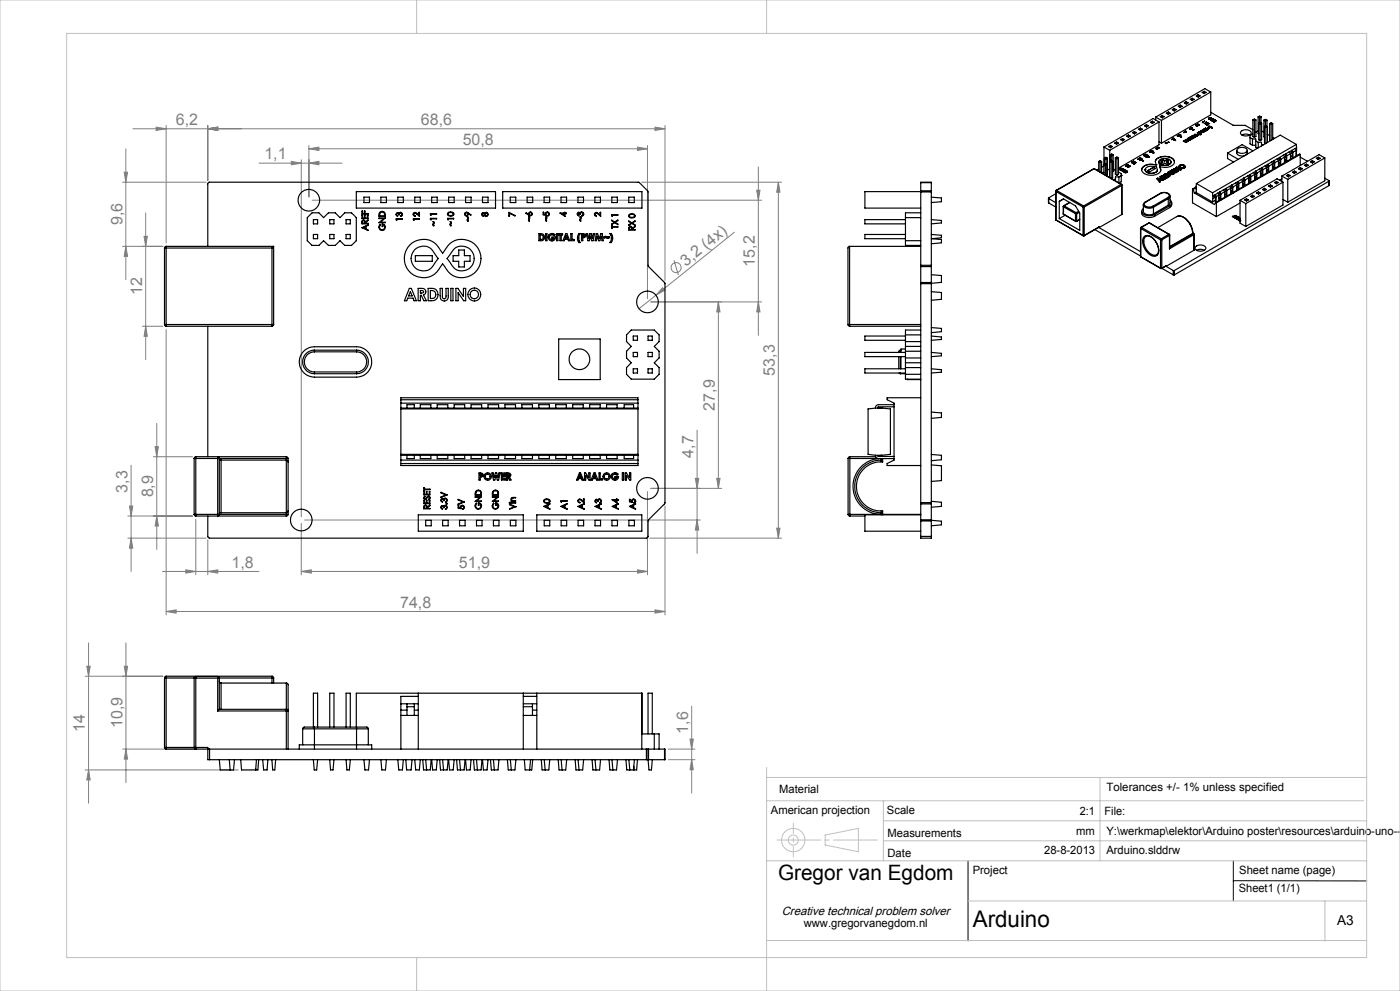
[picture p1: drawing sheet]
<svg xmlns="http://www.w3.org/2000/svg" width="420mm" height="297mm" viewBox="0 0 420 297" stroke-linecap="round" stroke-linejoin="round" font-family="sans-serif">
<defs><g id="words">
<text font-size="6.9" x="291.8" y="277.7">Arduino</text>
<text font-size="6.3" x="233.4" y="263.7">Gregor van Egdom</text>
<g font-size="4.8" fill="#808080">
<text x="52.8" y="37.5">6,2</text>
<text x="126.3" y="37.5">68,6</text>
<text x="79.3" y="47.8">1,1</text>
<text x="138.8" y="43.5">50,8</text>
<text x="36.7" y="67.5" transform="rotate(-90 36.7 67.5)">9,6</text>
<text x="205.7" y="79.9" transform="rotate(-39 205.7 79.9)">3,2 (4x)</text>
<text x="226.4" y="79.9" transform="rotate(-90 226.4 79.9)">15,2</text>
<text x="42.6" y="88.4" transform="rotate(-90 42.6 88.4)">12</text>
<text x="232.4" y="112.6" transform="rotate(-90 232.4 112.6)">53,3</text>
<text x="214.4" y="123.1" transform="rotate(-90 214.4 123.1)">27,9</text>
<text x="208" y="137.2" transform="rotate(-90 208 137.2)">4,7</text>
<text x="38.3" y="147.6" transform="rotate(-90 38.3 147.6)">3,3</text>
<text x="46" y="149.1" transform="rotate(-90 46 149.1)">8,9</text>
<text x="69.5" y="170.2">1,8</text>
<text x="137.7" y="170.2">51,9</text>
<text x="120" y="182.2">74,8</text>
<text x="25.5" y="219.3" transform="rotate(-90 25.5 219.3)">14</text>
<text x="36.7" y="218.2" transform="rotate(-90 36.7 218.2)">10,9</text>
<text x="206.4" y="219.9" transform="rotate(-90 206.4 219.9)">1,6</text>
</g>
<text font-size="4.1" x="401.1" y="277.2">A3</text>
<text font-size="3.6" x="234.5" y="274.3">Creative technical problem solver</text>
<g font-size="3.4">
<text x="233.8" y="237.7">Material</text>
<text x="331.9" y="237">Tolerances +/- 1% unless specified</text>
<text x="231.3" y="244">American projection</text>
<text x="266.1" y="244">Scale</text>
<text x="324" y="244.4">2:1</text>
<text x="331.4" y="244.4">File:</text>
<text x="266.3" y="251">Measurements</text>
<text x="322.8" y="250.2">mm</text>
<text x="331.9" y="250.2">Y:\werkmap\elektor\Arduino poster\resources\arduino-uno--2</text>
<text x="266.3" y="257">Date</text>
<text x="313.3" y="255.9">28-8-2013</text>
<text x="331.9" y="255.9">Arduino.slddrw</text>
<text x="291.8" y="261.9">Project</text>
<text x="371.8" y="261.9">Sheet name (page)</text>
<text x="371.6" y="267.3">Sheet1 (1/1)</text>
<text x="241.1" y="277.8">www.gregorvanegdom.nl</text>
</g>
</g></defs>
<g fill="none" stroke="#808080" stroke-width=".3">
<path d="M39.9 38.6h159.6M46.8 38.1l3 .5-3 .5zM49.8 37.6v35.2M62.3 38.6l3-.5v1zM62.3 37.6v16.5M196.5 38.1l3 .5-3 .5zM199.5 37.6v46.4M36.8 54.6h25M37.3 51.6h1l-.6 3zM37.7 44.6v39.2M77.7 48.9h25M87.4 48.4l3 .5-3 .5z"/>
<path d="M90.4 47.9v107M92.7 44.6l3-.5v1zM92.7 48.9l3-.5v1zM92.7 43.6v15.4M92.7 44.6h101.5M191.2 44.1l3 .5-3 .5zM192.5 54.6h42M194.2 43.6v45.9M227 57h1l-.5 3zM227.5 50v50.5M233.5 54.6l.5 3h-1zM233.5 54.6v106.7"/>
<path d="M36.8 73.8h12.1M37.7 73.8l.6 3h-1zM43.2 70.8h1l-.5 3zM43.7 63.8v44M93.7 60h134.8M202.2 78l1.3 4.4M220.3 69.6l-23.5 18.9M42.7 97.8h6.2M43.7 97.8l.5 3h-1zM49.8 98.8v85.5M195.2 90.5h33.3M196.8 88.5l-5.1 4"/>
<path d="M198.8 86.2l.6 .8-2.6 1.5zM215.5 90.5l.5 3h-1zM215.5 90.5v55.9M227.5 90.5l.5 3h-1zM39.3 139.4v31.9M46 136.9h11.7M46.5 133.9h1l-.5 3zM47 126.9v37.8M209.1 128.9v36.9M38.3 154.7h19.4M38.8 151.7h1l-.5 3zM47 154.7l.5 3h-1z"/>
<path d="M58.7 155.7v16.6M90.4 156.8v15.5M91.4 155.9h118.7M194.2 147.4v24.9M195.2 146.4h21.3M199.5 151.7v32.6M208.6 143.4h1l-.5 3zM209.1 155.9l.5 3h-1zM215 143.4h1l-.5 3zM233 158.3h1l-.5 3zM38.3 161.3h23.5M39.3 161.3l.5 3h-1z"/>
<path d="M48.8 171.3h28.9M55.7 170.8l3 .5-3 .5zM62.3 171.3l3-.5v1zM62.3 161.8v10.5M90.4 171.3l3-.5v1zM90.4 171.3h103.8M191.2 170.8l3 .5-3 .5zM194.9 161.3h39.6M26 199.7h1.1l-.5 3zM26.6 192.7v48M37.3 199.7h1l-.5 3zM37.8 192.7v41.8"/>
<path d="M49.8 183.3l3-.5v1zM49.8 183.3h149.7M196.5 182.8l3 .5-3 .5zM25.5 202.7h23.4M207.5 211.6v26.1M25.5 230.7h46M26.6 230.7l.5 3h-1.1zM36.8 224.5h20.9M37.8 224.5l.5 3h-1zM200.5 227.7h8M200.5 224.5h8M207 221.5h1l-.5 3z"/>
<path d="M207.5 227.7l.5 3h-1z"/>
<circle cx="202.8" cy="80.2" r="1.5"/>
</g>
<g fill="none" stroke="#c0c0c0" stroke-width=".3">
<path d="M0 0h420v297h-420zM125 0v10M230 0v10M20 10h390v277h-390zM230 240h179.1M230 233h180M230 230v67M265 240v18M330 233v25M230 258h180M247.5 250.3l10-2v7l-10-2zM265 252h145"/>
<path d="M265 246h145M290.4 270h119.6M397.5 270v12.1M125 287v10M230 281.9h180"/>
<circle cx="238" cy="251.8" r="1.49"/>
<circle cx="238" cy="251.8" r="3.5"/>
</g>
<path d="M290.4 258v24M370 258v12M370 263.9l40 .1" fill="none" stroke="#000" stroke-width=".3"/>
<path d="M233.1 251.8h30.1" fill="none" stroke="#c0c0c0" stroke-width=".3" stroke-dasharray="15.2 1.3 1.3 1.3" stroke-dashoffset="2.1"/>
<path d="M238 246.7v10.1" fill="none" stroke="#c0c0c0" stroke-width=".3" stroke-dasharray="15.2 1.3 1.3 1.3" stroke-dashoffset="12.1"/>
<g fill="#808080">
<path d="M198.8 86.2l.6 .8-2.6 1.5z"/>
<path d="M191.2 170.8l3 .5-3 .5zM90.4 171.3l3-.5v1z"/>
<path d="M92.7 44.6l3-.5v1zM191.2 44.1l3 .5-3 .5zM87.4 48.4l3 .5-3 .5zM92.7 48.9l3-.5v1z"/>
<path d="M62.3 38.6l3-.5v1zM196.5 38.1l3 .5-3 .5zM49.8 183.3l3-.5v1zM196.5 182.8l3 .5-3 .5zM46.8 38.1l3 .5-3 .5zM62.3 38.6l3-.5v1z"/>
<path d="M55.7 170.8l3 .5-3 .5zM62.3 171.3l3-.5v1z"/>
<path d="M209.1 155.9l.5 3h-1zM208.6 143.4h1l-.5 3zM227.5 90.5l.5 3h-1zM227 57h1l-.5 3zM207.5 227.7l.5 3h-1zM207 221.5h1l-.5 3z"/>
<path d="M26 199.7h1.1l-.5 3zM26.6 230.7l.5 3h-1.1zM37.3 199.7h1l-.5 3zM37.8 224.5l.5 3h-1z"/>
<path d="M39.3 161.3l.5 3h-1zM38.8 151.7h1l-.5 3zM47 154.7l.5 3h-1zM46.5 133.9h1l-.5 3z"/>
<path d="M215.5 90.5l.5 3h-1zM215 143.4h1l-.5 3z"/>
<path d="M233.5 54.6l.5 3h-1zM233 158.3h1l-.5 3zM37.3 51.6h1l-.6 3zM37.7 73.8l.6 3h-1zM43.2 70.8h1l-.5 3zM43.7 97.8l.5 3h-1z"/>
</g>
<g fill="none" stroke="#000" stroke-width=".35">
<path d="M340.3 39.4l-.5 .4 .5 .3M340.3 39.4l.6 .4-.6 .3M340.3 39.4v.7M342.1 38.4v.7M342.1 38.4l-.5 .3 .5 .4M342.1 38.4l.6 .3-.6 .4M343.9 37.4l-.5 .3 .5 .3M343.9 37.4l.6 .3-.6 .3M343.9 37.4v.6M345.7 36.3l-.5 .4 .5 .3M345.7 36.3l.6 .4-.6 .3M345.7 36.3v.7"/>
<path d="M346.7 35.1v.9M346.7 35.1l1.7 1M347.7 36.5v6.9l-12.2 7M347.7 36.5l-14.8 8.5M347.7 36.5l-1.8-1-14.7 8.6M348.4 36.1v6.8M348.7 34.6l.5 .4-.5 .3M348.7 34.6l-.6 .4 .6 .3M348.7 34.6v.7M350.5 33.6v.7M350.5 33.6l.5 .3-.5 .4M350.5 33.6l-.6 .3 .6 .4"/>
<path d="M352.2 32.6l.6 .3-.6 .3M352.2 32.6l-.5 .3 .5 .3M352.2 32.6v.6M354 31.5v.7M354 31.5l.6 .4-.6 .3M354 31.5l-.5 .4 .5 .3M355.1 39.7h.1M355.3 39.6v.1M355.5 39.4h.1M355.5 39.5h.1M355.5 39.5l-.4 .2M355.6 39.4h.1"/>
<path d="M355.6 39.4h.2zM355.6 39.5h.1M355.6 39.5l.4 .1-.9 .1M355.8 39.6h.1M355.8 39.6l-.5 .1M355.8 39.6h-.5M355.8 30.5l.6 .3-.6 .3M355.8 30.5l-.5 .3 .5 .3M355.8 30.5v.6M357 38.6h.1M357 38.5l-.1 .2h.4M357 38.6l-.1 .1"/>
<path d="M357 38.6v.1M357 38.5v.1M357 38.6h.4M357 38.7h.3M357 38.7h.1M357.2 38.4v.1M357.2 38.4h.1M357.2 38.5h-.2M357.2 38.5l-.2 .1M357.2 38.3h.5M357.2 38.3v.1M357.2 38.3l.5 .1"/>
<path d="M357.2 38.3h.1M357.3 38.4h.1M357.3 38.4l.1 .2M357.3 38.7h.1M357.3 38.7v.1M357.6 38.7l.4 .2M357.6 38.7h.2M357.6 38.7l.2 .1M357.6 29.5v.6M357.6 38.7h.1M357.6 29.5l.6 .3-.6 .3M357.6 29.5l-.5 .3 .5 .3"/>
<path d="M357.7 38.4h-.4l.1 .2M357.7 38.4l-.1 .2M357.7 38.3l-.1 .3M357.7 38.4l.1 .1M357.7 38.5l-.1 .1M357.7 38.3v.1M357.7 38.5h.1M357.8 38.7l.1 .1M357.8 38.8h.1M357.8 38.7v.1M357.9 38.8l.1 .1M357.9 38.8h.1"/>
<path d="M358 38.9h.1M358.8 37.5v.2h.4M358.8 37.5l-.1 .1M358.8 37.5h.1M358.8 37.6l.1 .1M358.8 37.6h.1M358.9 37.7h.3M358.9 37.7h.1M359.2 37.4l-.4 .1M359.2 37.5h-.3v.2M359.2 37.7h.1M359.2 37.4h.1"/>
<path d="M359.3 37.2h.1M359.3 37.2l.4 .3-.5-.1M359.3 37.2l.2 .2M359.4 39.7l.3 .4M359.4 39.7l-.2 .1 .3 .4 .9 .1-.4-.1M359.4 39.7v.1M359.4 28.4l.6 .3-.6 .4M359.4 28.4l-.5 .3 .5 .4M359.4 28.4v.7M359.5 37.4h.1M359.7 39.6l-.2 .1 .9 .3-.3-.2M359.7 39.6h.1"/>
<path d="M359.8 39.7h.2M359.8 39.7h.1M359.8 39.7l.1 .1M359.9 39.8h.1M360 39.8h-.1M360 39.7v.1M360 39.7l-.1 .1M360.1 39.7l-.1 .1M360.1 39.6v.1M360.1 39.8v.1M360.2 39.3l.6 .2M360.2 39.3l.9 .3-.3-.3"/>
<path d="M360.2 39.3h.1M360.2 39.5l-.1 .3M360.2 39.5l-.5 .1M360.2 39.6l.1 .1M360.2 39.6h-.5M360.2 39.5v.1M360.5 39.1l.6 .2M360.5 39.1l-.1 .1 .4 .3M360.5 39.1l-.1 .1M360.5 39.1h.1M360.8 39.3h.1M360.8 39.3l.3 .3"/>
<path d="M360.8 39.5h.1M360.8 36.7h.1M360.9 38.9l.6 .5-.7-.1M360.9 38.9h-.1l.3 .4M360.9 38.9l-.1 .1M360.9 38.9l.6 .5M360.9 38.9h.1M361.1 39.3h.1M361.2 38.7h.1M361.2 38.7l-.1 .1 .7 .4M361.2 38.7l.7 .2M361.2 27.4l.6 .3-.6 .3"/>
<path d="M361.2 27.4l-.6 .3 .6 .3M361.2 27.4v.6M361.4 36.3l-.6 .4M361.4 36.3h.1M361.5 38.9l.3 .3M361.7 38.4l.9 .4M361.7 38.4l-.1 .1 .3 .4M361.7 38.4l-.1 .1M361.7 38.4l.8 .4M361.7 38.4h.1M361.8 37v.3l.1-.3M361.8 37h-.5"/>
<path d="M361.8 36.9v.1M361.9 37.3h.1M361.9 36.9h.1M361.9 36.9v-.3l-.1 .4M361.9 37.3l.1 .1M361.9 37.3l.3 .2-.1-.1M361.9 38.6l.3 .4-.7-.1M361.9 38.6l.7 .2M361.9 38.6v.1M361.9 38.9h.1M362 37.4h.1M362.1 37.4l.1 .1"/>
<path d="M362.1 37.4h.1M362.3 38.4l-.1 .1M362.3 38.4v.1M362.3 36.9h.1M362.3 36.9h-.4M362.3 38.4h.1M362.4 36.9l-1.1 .1h.5M362.5 38.3l-.2 .1M362.5 38.3h.1M362.6 38.3h.1M362.6 38.3h-.1M362.6 37h.1"/>
<path d="M362.6 37l-.5 .4M362.6 37l-.6 .4M362.7 35.6h.1M362.7 37.8l-.2 .1 1.1 .5-.3-.3M362.7 37.8l.6 .3M362.7 37.8h.1M362.7 35.6v.1M362.7 38.3h-.1M362.7 38.3h.1M362.7 35.7h.1M362.8 38.2l-.1 .1M362.8 38.2v.2l-.6 .1"/>
<path d="M362.8 35.4l-.2 .3 .6-.1M362.8 35.4l-.3 .2M362.8 35.4h.1M362.8 38.2h.1M362.8 35.4l.5-.1-.2 .3M362.8 35.4l-.1 .3M363.1 35.6l-.4 .1M363.1 35.6h.1M363.2 33.7l6.8 3.9h3.5l2.3 1.3M363.2 27.6v6.8l-14.8 8.5M363.2 27.6l-14.8 8.5M363.2 27.6l-1.7-1-14.8 8.5"/>
<path d="M363.3 35.4l-.2 .2M363.3 38.1h.1M363.3 35.3l-.1 .3M363.3 35.3l-.5 .1M363.3 35.3l.1 .2M363.3 35.3h.1M363.7 36h.1M363.7 35.9h.1M363.7 35.9l-.5 .1h.5M363.7 35.9l-.5 .1M363.8 35.6h.1M363.8 35.6v.3"/>
<path d="M363.8 35.6l-.1 .3M363.9 36.2l.5 .2M363.9 36.2l.1 .3M363.9 36.3h.1M363.9 36.2v.1M364 36.3h.1M364 36.3v.1M364 36.4h.1M364 36.4l.2 .1M364.2 36.5h.1M364.2 35.9h.1M364.2 35.9h-.4"/>
<path d="M364.3 35.9l-.5 .1-.2 .3 .1-.3M364.4 35.9l-.1 .4h-.4M364.4 36.4l-.3-.2-.1 .2M364.4 35.9l.1 .1M364.4 36.4l-.2 .1M364.5 36l-.1 .3M364.8 36.2l-.4 .1M364.8 36.2h.1M364.8 36.2l-.8 .3M364.8 36.2l-.3 .1M372.3 39.5a1.87 1.87 0 0 1 3.1 .4 1.92 1.92 0 0 1-3.3-.1zM375.8 35.9v5l.5 .3"/>
<path d="M375.8 35.9l.5 .3M375.8 35.9l.5-.2 .5 .2M376.3 36.2v5M376.8 39.4l.2 .1M376.8 35.9v5l-.5 .3M376.8 35.9l-.5 .3M377.4 35v5l.2 .1M377.4 39.3l-.6 .3M377.4 35l.5-.2 .4 .2M377.4 35l.5 .3M377.6 36.9l.4 .3M377.6 36.9l.4-.2 .5 .2"/>
<path d="M377.6 36.9v5l.4 .3M377.9 35.3v1.5M378 37.2v5M378.3 35l-.4 .3M378.3 35v1.8M378.5 36.9v5l-.5 .3M378.5 36.9l-.5 .3M378.5 39.3l.7 .3M379.2 36v5l.1 .1M379.2 36l.4-.2 .5 .2M379.2 36l.4 .3M379.3 37.9v5l.3 .2"/>
<path d="M379.3 37.9l.5 .3M379.3 37.9l.5-.2 .4 .2M379.6 36.3v1.5M379.8 38.2v4.8M380.1 36l-.5 .3M380.1 36v1.8M380.2 37.9v4.8M380.2 37.9l-.4 .3M380.9 37v5l.3 .2M380.9 37l.5 .3M380.9 37l.5-.2 .4 .2M381.4 37.3v4.8"/>
<path d="M381.8 37l-.4 .3M381.8 37v4.8M106.9 57.4h41.8v5h-41.8zM109.2 59.1h1.6v1.6h-1.6zM114.3 59.1h1.6v1.6h-1.6zM119.3 59.1h1.7v1.6h-1.7zM124.4 59.1h1.7v1.6h-1.7zM129.5 59.1h1.7v1.6h-1.7zM134.6 59.1h1.6v1.6h-1.6zM139.7 59.1h1.6v1.6h-1.6zM144.7 59.1h1.7v1.6h-1.7zM150.8 57.4h41.8v5h-41.8z"/>
<path d="M153.1 59.1h1.6v1.6h-1.6zM158.2 59.1h1.6v1.6h-1.6zM163.2 59.1h1.7v1.6h-1.7zM168.3 59.1h1.7v1.6h-1.7zM173.4 59.1h1.6v1.6h-1.6zM178.5 59.1h1.6v1.6h-1.6zM183.6 59.1h1.6v1.6h-1.6zM188.6 59.1h1.7v1.6h-1.7zM276.2 57.2v.3M276.2 54.7h3.2M276.2 57.4h-16.7v5h16.7M276.2 54.7v2.5"/>
<path d="M276.2 57.5v22M276.2 57.5h3.2M276.2 57.2h3.2M279.4 57.2v.3M279.4 54.7v2.5M279.4 57.5v22M279.4 59.1l3 .2v1.2l-3 .2M314.5 59.4l.1 1.4M314.6 59.5l2.1 1.2M314.6 59.5v1.3M316.7 58.1l-2.1 1.2v.2M316.7 57.3l.1 .1"/>
<path d="M316.7 57.3v8.5M316.8 57.4l8.1 4.7M316.8 57.4v8.5M316.9 57l-.2 .3M316.9 57l.1 .1M317 57.1l-.2 .3M317 57.1l8.1 4.6M328.2 50.5h.1M328.2 50.5l-11.3 6.5M328.2 50.5l8.2 4.7M328.2 50.6l8.1 4.7M329.6 50.7l-.6 .3"/>
<path d="M329.6 48.4l.4 .2M329.6 48.4l.4-.2 .5 .2M329.6 48.4v2.9M330 48.6v3M330.5 48.4l-.5 .2M330.5 48.4v3.4M331.2 49.7l-.7 .4M331.2 49.3v2.9M331.2 49.3l.4 .3M331.2 49.3l.4-.3 .5 .3M331.2 51.6l-.5 .3M331.2 44.1l1.7 .9"/>
<path d="M331.2 44.1v5.2M331.3 47.4v1.8M331.3 47.4l.5 .3M331.3 47.4l.5-.3 .4 .3M331.6 49.6v2.9M331.8 47.7v1.4M332.1 49.3l-.5 .3M332.1 49.3v3.4M332.2 47.4l-.1 5.1M332.2 47.4l-.4 .3M332.9 48.3l.4 .3M332.9 48.3l.4-.3 .5 .3"/>
<path d="M332.9 48.3v4.9M332.9 50.6l-.7 .4M332.9 45v3.3M333.1 46.4v1.8M333.1 46.4l.4 .2M333.1 46.4l.4-.3 .4 .3M333.2 43.6l-.6 .3 .6 .4M333.2 43.6l.5 .3-.5 .4M333.2 43.6v.7M333.3 48.6v4.9M333.5 46.6v1.6M333.8 48.3l-.5 .3"/>
<path d="M333.8 48.3v5l-.4 .2M333.9 50.6l.7 .3M333.9 46.4l-.1 5.1M333.9 46.4l-.4 .2M334.6 47.3v5l.5 .2M334.6 47.3l.5 .3M334.6 47.3l.5-.2 .4 .2M334.6 53.6l-.5 .3M335 42.5l-.6 .4 .6 .3M335 42.5l.5 .4-.5 .3M335 42.5v.7M335.1 47.6v4.9"/>
<path d="M335.5 51.5l.9 .5v2.5l-.7 .4M335.5 47.3v5l-.4 .2M335.5 47.3l-.4 .3M335.7 53h-1.1v1.2M335.7 53v1.8M336 50.7v.1M336 50.7h.1M336 50.8l.2 .1M336 50.8h.1M336 50.5h.7M336 50.5l-.1 .3 .3 .2M336 50.5l-.1 .2"/>
<path d="M336 50.5h.1M336.2 50.9h.1M336.2 50.9v.1M336.3 55.3l.2 .3M336.3 55.3l-11.2 6.4M336.4 52.6h.1zM336.4 52.6l-.7 .4M336.4 55.2l.2 .3M336.4 55.2l-.1 .1M336.5 52.5v.1M336.5 55.6l-11.2 6.5M336.5 55.6v8.7"/>
<path d="M336.6 55.5l-.1 8.8M336.6 55.5l-.1 .1M336.7 50.5l.2 .2-.7 .3M336.7 50.5l.1 .2M336.7 50.5h.1M336.7 50.7l-.4-.2-.3 .3M336.7 50.7h.1M336.7 50.7l-.5 .3M336.7 50.7l-.5 .2M336.8 41.5l-.6 .3 .6 .4M336.8 41.5l.5 .3-.5 .4M336.8 41.5v.7"/>
<path d="M336.9 51.4h.1M336.9 50.9h.1M336.9 50.9l-.5 .2M336.9 50.9v.5M337 51.3h.1M337 50.8h.1M337 50.8l-.6 .3M337 50.8v.5M337.3 51.4l.1 .2M337.3 51.4v.1M337.4 51.3h.6M337.4 51.3l.2 .2"/>
<path d="M337.4 51.6h.6M337.4 51.6v.1M337.5 51.3l.5 .1v.2M337.5 51.3h.1M337.5 51h.1M337.5 51l-.6 .4M337.5 51l-.5 .3M337.5 51.3l.1 .2M337.5 51.3l.2 .1M337.8 49.7v.2l.3-.1M337.8 49.7l-.1 .1M337.8 49.7h.1"/>
<path d="M337.8 49.7l.1 .1M337.9 49.8h.2M337.9 49.8l.2 .1M337.9 49.8h.1M338 51.6v.1M338 51.3l.2 .2-.5 .3-.4-.1v-.3M338 49.6h.1M338 49.6l-.2 .1M338 51.3l.1 .2M338 51.3h.1M338.1 49.5h.4M338.1 49.5l-.1 .1"/>
<path d="M338.1 51.5l-.1 .2M338.1 49.5l.1 .2M338.1 51.5h.1M338.1 49.8v.1M338.4 50.1h.1M338.4 50.1l.1 .1M338.5 49.6l-.3-.1-.3 .3M338.5 49.6v.1M338.5 49.5v.2M338.5 49.5l-.5 .1M338.5 49.5l.1 .1M338.5 49.5h.1"/>
<path d="M338.5 49.6h.1M338.5 40.5l-.5 .3 .5 .3M338.5 40.5l.6 .3-.6 .3M338.5 40.5v.6M338.9 49.7l-.5 .4M338.9 49.7l.1 .1M338.9 49.8l-.6 .3M338.9 49.8h.1M338.9 49.7v.1M339 49.8l-.6 .3M339.6 48.6v.2M339.6 48.6l-.1 .1"/>
<path d="M339.6 48.7l.1 .1M339.6 48.6v.1M339.7 48.8h.3M339.7 48.8h.1M340 48.5l-.4 .1M340 48.8h-.4M340 48.5h.3M340 48.8h.1M340 48.5h.1M340.1 48.3l.4 .2-.8 .1v.2M340.1 48.3l.2 .2M340.1 48.3l-.1 .1"/>
<path d="M340.1 48.3h.1M340.1 49.1h.1M340.2 49.1h.1M340.3 48.5h.1M340.7 48.7l-.6 .4M340.7 48.7h.1M340.7 48.7l.1 .1M340.8 48.7l-.6 .4M341.5 47.7l.1 .1M341.5 47.7h.1M342 47.3h.1M342 47.3l-.5 .4"/>
<path d="M342 48h.1M342.5 47.6v.1M342.5 47.6l-.5 .4M342.5 47.7l-.6 .3M342.5 48h.2M342.5 48l.5 .3M342.5 48h.1M342.7 48l.1 .1M342.7 48h.1M342.8 48.1l.1 .1M342.8 48.1h.1M342.9 48.2l.1 .1"/>
<path d="M342.9 48.2h.1M343.2 46.6h.1M343.2 46.6l.1 .1M343.3 46.6v.1M343.3 46.4l-.2 .2M343.3 46.4h.1M343.5 50.9h.1M343.5 50.9l.6 .7M343.7 46.6l-.4 .1M343.7 46.6l.1-.3-.4 .1-.1 .2M343.7 46.6h-.4M343.7 46.6h.1"/>
<path d="M343.8 50.3a3.6 3.6 0 0 1 3.2-.2 1.11 1.11 0 0 1 .1 1.3 1.11 1.11 0 0 1-1.2 .5 1.6 1.6 0 0 1-2.3-1.3zM343.8 47h.1M343.9 46.4h.1M343.9 46.3l.1 .2-.5 .2-.4-.1 .2-.2M343.9 46.3l-.6 .1M343.9 46.4l-.2 .2M343.9 46.3l.1 .1M343.9 46.3h.1M344.1 51.6h.1M344.2 51.2l1.8-1 .6 .3-1.8 1zM344.3 46.6l-.5 .4M344.3 46.6h.1"/>
<path d="M344.4 47h.1M344.4 47l.4 .2M344.5 47l.1 .1M344.5 47h.1M344.6 47.1h.1M344.6 47.1l.1 .1M344.7 47.1l.1 .1M344.7 47.2h.1M344.7 47.1v.1M345.1 45.4l-.2 .2 .3 .1 .3-.1-.1-.2M345.1 45.4v.2M345.1 45.4l-.2 .1"/>
<path d="M345.1 45.4l.3 .2M345.1 45.6h.3M345.1 45.6h.1M345.3 45.3l-.2 .1M345.3 45.4h-.2M345.3 45.3v.1M345.4 45.4h.1M345.4 45.6h.1M345.4 45.5v.1M345.4 45.4l.1 .1M345.7 45.6h.1M345.7 45.6h.2"/>
<path d="M345.7 45.6l.2 .2M345.8 45.3h.1M345.8 45.3l-.4 .1M345.8 45.3h-.5M345.8 45.3l-.5 .1M345.9 45.6v.1M345.9 45.8h.2M345.9 45.6v.2M345.9 45.6h.1M345.9 45.7l.1 .1M345.9 45.8h.1M345.9 45.7v.1"/>
<path d="M346 45.8h.1M346 45.8l.1 .1M346 50.2l-1.8 1M346 50.2h.1M346.9 49.4l-2.4-.1a1.79 1.79 0 0 0-1.8 2.1 3.6 3.6 0 0 0 5.5-.3l-.2-1.1M346.9 49.4l-1-.1a2.84 2.84 0 0 0-3.4 1.6M346.9 49.4h.1M346.9 44.4l.1 .3 .3-.2M346.9 44.5l.1 .1M346.9 44.4l-.1 .1M346.9 44.4h.1M347 44.6h.2"/>
<path d="M347 44.6v-.2l.2 .2M347 44.6h.1M347.1 44.4h-.2M347.1 44.4h.1M347.1 44.2v.2M347.1 44.2v.1M347.1 44.2h.1M347.2 44.3v.1M347.2 44.3h.1M347.2 51a2.27 2.27 0 0 1-3.1 .6M347.2 44.6h.1M347.2 51h.1"/>
<path d="M347.2 44.4h.4M347.2 44.4l.1-.2 .3 .2M347.2 44.4v.2M347.3 53.4h.1M347.3 53.4l1.8 .5-1.2 .4M347.3 53.4l-.2 .1 .7 1.1 .3-.1M347.3 53.4l1.8 .5M347.3 44.5v.1M347.3 44.2h.3M347.3 44.2h-.2M347.3 44.2h.1M347.5 53.7l.3 .4"/>
<path d="M347.5 53.7h.1M347.5 53.7l.7 .2M347.6 44.4h.1M347.6 44.2l.1 .2-.4 .1M347.6 44.3v.1M347.6 44.2l.1 .2M347.6 44.2h.1M347.6 48.4l.3 1.1M347.7 42.5l.7 .4M347.8 54.1h.1M347.8 48a2.39 2.39 0 0 1 3.5 .5 2.27 2.27 0 0 1-2.9 1l-.5-.1-.3-.9zM347.9 49.4v.1"/>
<path d="M347.9 54.3l.2 .2M347.9 54.3h.1M348 50.1l.2 .9M348 50v.1M348.1 58a2.2 2.2 0 0 1 2.9 .7v.1M348.1 58h.1M348.1 58l-4.5 2.6M348.2 53.9h.1M348.2 53.9l-.4 .2M348.2 58a1.59 1.59 0 0 1 2.5 .8l-.4 .4M348.2 58l-4.5 2.6M348.3 52.9h.1"/>
<path d="M348.3 52.9l-.3 .1 1.3 .8 .2-.1-.5-.4M348.5 53l.4-.1-.1 .2M348.5 53l.2 .2M348.5 53v.1M348.7 53.2h.1M348.8 47.9h.1M348.8 48.5l-.6 .4 .6 .3 .6-.3 .6 .3 .6-.3M348.8 53.2h-.1M348.8 53.1l-.1 .1M348.8 48.5l-.5 .4M348.8 53.1v.1M348.8 47.9l-.6 .3 .6 .3"/>
<path d="M348.8 47.9l.6 .3M348.8 47.9l-.5 .3M349 53h.1M349 53l-.2 .2M349 53.3h.1M349.2 52.8v.3M349.2 52.8l-.9 .1M349.2 52.8l.1 .2M349.2 52.8h.1M349.2 53.1l1 .2-.3 .1-.9-.1M349.2 53.1l.9 .2M349.2 53.1h.1"/>
<path d="M349.4 52.2v.1M349.4 48.2h.1M349.5 52.4l.9-.2 .3 .4-.2 .2M349.5 52.4h.1M349.5 52.4l.8 .5M349.7 42.9l.3 .1M349.7 42.8v.1M350 47.9h.1M350 48.5l.6 .4M350 47.9l.6 .3-.6 .3M350 47.9l-.6 .3M350 47.9l.6 .3"/>
<path d="M350.3 59.2l.2 .3M350.3 59.2l-4.4 2.6M350.3 52.9h.1M350.5 59.5l-4.5 2.6M350.5 52.8h.1M350.5 59.5v2M350.5 52.8l-.2 .1M350.6 42.6h.1M350.6 42.6l-1 .2 .4 .2-.3-.2M350.6 42.6l-.9 .2M350.6 51.5l-.3 .2M350.6 51.5l.8 .6"/>
<path d="M350.7 52.6h.1M350.7 52.6l-.2 .2M350.8 52.2l.2 .5-.7 .5-1.3-.8 .4-.2M350.8 52.2l-1-.2-.4 .2M350.8 52.2l.2 .4M350.8 52.2l-.7-.2-.7 .3M350.8 52.2h.1M351 58.8v2l-.5 .7M351 59.9l.5 .6v.4l-.6 .8M351 58.8l-.5 .7M351.2 51.2l-.3 .1 1 .6v.2M351.2 51.2h.1"/>
<path d="M351.2 51.2l.8 .4M351.2 51.2l-.2 .1M351.3 48.5a2.19 2.19 0 0 1-2.9 1h-.5M351.4 52l.5 .1M351.4 52.1h.5M351.4 52v.1M351.4 51l.3-.1 1.3 .7-.3 .2zM351.5 47.3a1.42 1.42 0 0 1 .7 1.7 1.42 1.42 0 0 1-1.5 1h-2.7M351.5 47.3a3.5 3.5 0 0 0-4.9 1.1l.3 1M351.5 47.4a3.7 3.7 0 0 0-4.9 .8v.2M351.5 47.4l.5 .4 .3 .7M351.5 47.3v.1"/>
<path d="M351.7 50.9h.1M351.7 50.9l-.2 .1M351.8 41.5l.1 .2M351.8 41.5h.4M351.8 41.5l-.1 .1M351.8 41.5l.5 .1M351.8 41.5h.1M351.8 41.6h.1M351.8 41.6l.1 .1M351.9 41.5v.2M351.9 41.5l.2 .2M351.9 52.1h.1"/>
<path d="M351.9 41.7h.2M351.9 41.7v.1M351.9 52h.1M351.9 52v.1M351.9 41.8h-.4M352 51.6l.2 .5-.4 .2-1.5-.6M352 51.6l.3 .4M352 51.6h.1M352 50.7l1.3 .8 .2-.2-.8-.5M352.1 41.7h.1M352.2 41.8l.5 .3-.2-.1M352.2 41.8l.2 .1"/>
<path d="M352.2 41.5l.1 .2-.4 .1M352.2 41.9h.2M352.2 41.5l-.1 .2M352.2 41.8v.1M352.2 50.6h.1M352.2 50.6l1.5 .2M352.2 50.6l-.2 .1M352.4 41.9v.1M352.4 41.9h.1M352.4 42h.1M352.4 42l.1 .1M352.5 42.1h.1"/>
<path d="M352.5 42v.1M352.7 50.9l.8 .5M352.7 50.8v.1M353 50.1h.1M353 50.1l1.3 .8-1.6-.1M353 50.1l-.2 .1 .9 .6M353.2 40.7l.3 .1M353.2 40.7h.1M353.5 40.8h.1M353.6 40.5h.4M353.6 40.5v.2M353.6 40.7h.1"/>
<path d="M353.6 40.5l-.1 .1M353.6 40.6l.1 .1M353.6 40.5h.1M353.6 40.6h.1M353.7 40.7h.1l-.4 .2-.2-.2M353.7 50.8h.1M353.7 40.7h.1M353.7 40.7l-.2 .1M353.9 49.6a.56 .56 0 0 0-.1 .7 .56 .56 0 0 0 .7 .2l1-.3 .1-.4-.3-.2M353.9 49.6h1.4M353.9 49.6l-.3 .4M353.9 49.6h.1"/>
<path d="M353.9 50l.3 .2M353.9 49.9v.1M354 40.8h.2M354 40.8l.2 .2M354 40.6l-.3-.1v.2M354 40.8h.1M354 40.5v.1M354 40.5l.1 .1M354 40.6h.1M354 40.5h.1M354.2 50.2l.4 .1M354.2 50.2a.31 .31 0 0 1-.2-.3 .31 .31 0 0 1 .3-.3 .48 .48 0 0 1 .7 0 .48 .48 0 0 1 .1 .6"/>
<path d="M354.2 50.2h.1M354.2 40.8l.1 .1M354.2 41h.3M354.2 40.8l.1 .2M354.2 40.8h.1M354.3 40.9v.1M354.3 41h.2M354.3 41l.1 .1M354.3 41h.1M354.6 50.3h.1M355.1 50.2l-.5 .1M355.1 50.2h.1"/>
<path d="M355.2 42.2l-.2 .1M355.2 42.2h.1M355.2 50h.1M355.2 50l-.1 .2M355.3 49.6l.3 .4M355.3 42.3l.5-.1v.3M355.3 42.3h.1M355.3 49.6h.1M355.3 42.3l.4 .3M355.7 41.9l.9 .3M355.7 42.6h.1M355.8 42.5l-.1 .1"/>
<path d="M355.8 42.5h.1M355.8 41.8l.8 .4M355.8 41.8l-.1 .1M355.8 41.8h.1M356 42.4h.1M356 42.4l-.2 .1M356 42.2l.1 .3-.4 .2-.7-.4 .2-.1M356 42.2h-.8M356 42.2l.2 .2M356 42.2h.1M356.4 41.5l-.2 .2M356.4 41.7l.1 .2"/>
<path d="M356.4 41.5h.1M356.4 41.7h.1M356.5 41.9h.1M356.6 41.4l.2 .1-.4 .1 .1 .3M356.6 41.4l-.2 .1M356.6 41.4h.1M356.8 41.7h.3l-.1 .1M357 41.8l-.5 .1M357 41.1l-.1 .1 .9 .4M357 41.1l.8 .5M357 41.1v.1M357 41.8v.1"/>
<path d="M357 41.2h-.1M357 41.2l.8 .4M357.1 41.7h.1M357.1 41.7l-.1 .2M357.1 41.5h.1M357.1 41.5l-.3 .2M357.2 41.5l.1 .1a.59 .59 0 0 1-.5 .5 .59 .59 0 0 1-.6-.4M357.2 41.5l.1 .2M357.5 40.8h.1M357.5 40.8l-.4 .3 1 .2-.6-.3M357.5 40.8v.2M357.5 40.8l-.4 .3"/>
<path d="M357.5 40.8l.1 .1M357.5 41h.1M357.8 56.7v4.1l7.1 4.1M357.8 56.7l.2 .1M358 40.6l1 .2-.6 .3M358 40.6l.3 .6 .1-.1M358 56.8l.3 1.1M358 40.6l1 .2M358 40.6h.1M358.1 40.7h.1M358.1 40.7l.1 .3M358.1 40.7l.4 .1"/>
<path d="M358.2 41h.1M358.3 57.9l6 3.4 .4-.6M358.4 41.1h.1M358.5 40.8l-.3 .2M358.5 40.2l-.1 .2 .7 .4 .4-.2-.2-.1M358.5 40.2l.6 .4M358.5 40.2v.1M358.8 56.3l-.8 .5M358.8 56l-1 .7M358.9 55v2.7l4.8 2.8M358.9 55l4.8 2.8M358.9 57.5l-.6 .4"/>
<path d="M359.3 40.5h.1M359.3 40.5l-.2 .1M359.7 40.1l.3 .1M359.7 40.1h.1M360 40.3h.3M360 40.2v.1M363.7 57.8l.2 1M363.9 58.8v.7M363.9 59.5l-.2 1M364.5 58.4l.3 .5M364.5 58.4l-.6 .4M364.5 58.4v.8"/>
<path d="M364.5 59.2l-.6 .3M364.5 58.7l.2 2M364.6 58.7l-.1 .5M364.8 58.9v1.7M365.3 57.9l.3 .6M365.3 57.9l-.8 .5M365.6 58.5l-.8 .4M365.6 58.5v1.6M365.9 57.6l.4 .5M365.9 57.6l-.6 .3M365.9 58.3l-.3 .2M365.9 57.6v.7"/>
<path d="M365.9 57.8l.1 2.1M366 57.9l-.1 .4M366 59.9h.1M366 59.2l-.4 .2M366.3 58.1v1.7M367 56.9l.4 .6M367 56.9l-1.1 .7M367.4 57.5l-1.1 .6M367.4 57.5v1.7M367.7 56.5l.4 .6M367.7 56.5l-.7 .4M367.7 57.3l-.3 .2"/>
<path d="M367.7 56.5v.8M367.7 56.8l.1 2.1M367.8 56.9l-.1 .4M367.8 58.9h.1M367.8 58.2l-.4 .2M368.1 57.1v1.6M368.3 45.9v1.6l1.8 1.1M368.3 45.9l3.2 1.9M368.8 55.9l.4 .5M368.8 55.9l-1.1 .6M369.2 56.4l-1.1 .7M369.2 56.4v1.7"/>
<path d="M369.5 55.5l.4 .6M369.5 55.5l-.7 .4M369.5 56.3l-.3 .1M369.5 55.5v.8M369.5 55.8l.1 2.1M369.6 55.8l-.1 .5M369.6 57.9h.1M369.6 57.1l-.4 .3M369.9 56.1v1.6M370.6 54.9l.4 .5M370.6 54.9l-1.1 .6M371 55.4v1.7"/>
<path d="M371 55.4l-1.1 .7M371.1 45v.9a1.73 1.73 0 0 0 2.5 .7M371.3 54.5l.4 .5M371.3 54.5l-.7 .4M371.3 55.2l-.3 .2M371.3 54.5v.7M371.3 54.7l.1 2.1M371.3 44.6a1.94 1.94 0 0 1 2.9 .4 1.76 1.76 0 0 1-3.1 0zM371.4 54.8l-.1 .4M371.4 56.1l-.4 .2M371.7 55v1.7M372.4 53.8l.4 .6"/>
<path d="M372.4 53.8l-1.1 .7M372.6 40.5l.9-.3 1.4 .3M372.8 54.4l-1.1 .6M372.8 54.4v1.6M373.1 53.4l.4 .6M373.1 53.4l-.7 .4M373.1 54.2l-.3 .2M373.1 53.4v.8M373.1 53.7l.1 2.1M373.2 53.8l-.1 .4M373.2 55.1l-.4 .2M373.5 54v1.6"/>
<path d="M373.9 59.6l-.5 .3 .5 .4M373.9 59.6l.6 .3-.6 .4M373.9 59.6v.7M374.2 45v1l-.4 .4M374.2 52.8l.4 .5M374.2 52.8l-1.1 .6M374.6 53.3l-1.1 .7M374.6 53.3v1.7M374.9 52.4l.3 .5M374.9 52.4l-.7 .4M374.9 53.2l-.3 .1M374.9 52.4v.8"/>
<path d="M374.9 52.6l.1 2.1M375 52.7l-.1 .5M375 54l-.4 .3M375 41.2l.7 .5M375.2 52.9v1.7M375.7 41.7h1v2.4l.6 .3M375.7 43.5h1M375.7 58.5l-.6 .4 .6 .3M375.7 58.5l.6 .4-.6 .3M375.7 41.7v1.8M375.7 58.5v.7M375.8 40.2l-.8 .5v2.4l.7 .4"/>
<path d="M375.9 45.2l-3.3-1.8-4.3 2.5M376 51.7l.4 .6M376 51.7l-1.1 .7M376.4 52.3l-1.2 .6M376.4 52.3v1.7M376.7 52.1l-.3 .2M376.7 51.7l.1 2M376.7 51.7v.4M376.7 42.3l.8 .3M376.8 51.7h-.1M376.8 53.7h.1M376.8 53l-.4 .2"/>
<path d="M377 51.9l-.3-.6v.8M377 51.9v1.7M377.5 42.6h1v1.1M377.5 42.6v1.7M377.5 57.5l-.6 .3 .6 .4M377.5 57.5l.6 .3-.6 .4M377.5 57.5v.7M377.8 50.7l.3 .6M377.8 50.7l-1.8 1M378.1 51.3l-1.1 .6M378.1 51.3v1.6M378.5 43.2l.4 .3"/>
<path d="M378.5 50.3l.3 .6M378.5 50.3l-.7 .4M378.5 51.1l-.4 .2M378.5 50.3v.8M378.5 50.7l.1 2M378.5 50.7v.4M378.6 50.7h-.1M378.6 52.7h.1M378.6 51.9l-.5 .3M378.8 50.9v1.6M379.3 56.4l-.6 .4 .6 .3M379.3 56.4l.6 .4-.6 .3"/>
<path d="M379.3 56.4v.7M379.6 49.7l.3 .5M379.9 50.2l-1.1 .7M379.9 50.2v1.7M380.2 40.2l.7 .4M380.3 49.3l.3 .5M380.3 49.3l-1.8 1M380.3 50.1l-.4 .1M380.3 49.3v.8M380.3 49.6l.1 2M380.3 49.6v.5M380.4 49.6h-.1"/>
<path d="M380.4 51.6h.1M380.4 50.9l-.5 .2M380.6 49.8v1.7M381.1 55.4l-.6 .4 .6 .3M381.1 55.4l.6 .4-.6 .3M381.1 55.4v.7M381.4 48.6l.3 .6M381.4 48.6l-1.1 .7M381.7 49.2l-1.1 .6M381.7 49.2v1.6M381.8 41.2l.5 .3M382.1 48.2l.3 .6"/>
<path d="M382.1 48.2l-.7 .4M382.1 49l-.4 .2M382.1 48.2v.8M382.1 48.6l.1 2M382.1 48.6v.4M382.2 48.6h-.1M382.2 50.6h.1M382.2 49.9l-.5 .2M382.4 48.8v1.6M382.9 54.4l-.6 .3 .6 .4M382.9 54.4l.6 .3-.6 .4M382.9 54.4v.7"/>
<path d="M383.2 47.6l.3 .6M383.2 47.6l-1.1 .6M383.5 48.2l-1.1 .6M383.5 48.2v1.6M383.9 47.2l.3 .6M383.9 47.2l-.7 .4M383.9 48l-.4 .2M383.9 47.2v.8M383.9 47.6l.1 2M383.9 47.6v.4M384 47.6h-.1M384 48.8l-.5 .3"/>
<path d="M384.2 47.8v1.6M384.6 53.6l-.7 .4M384.6 52.8l1.7 1M384.6 52.8v1.6M384.9 59.8l1.4 .8M384.9 54.6v6.9l-11.2 6.4M384.9 54.6l-11.2 6.4M384.9 54.6l-1.8-1-11.1 6.4M385 46.5l.3 .6M385 46.5l-1.1 .7M385.3 47.1l-1.1 .7M385.3 47.1v1.7"/>
<path d="M385.7 46.1l.3 .6M385.7 46.1l-.7 .4M385.7 46.9l-.4 .2M385.7 46.1v.8M385.7 46.5l.1 2M385.7 46.5v.4M385.8 46.5h-.1M385.8 48.5h.1M385.8 47.8l-.5 .2M386 46.7v1.7M386.3 53.8v6.8M386.5 52.3l-.6 .3 .6 .4"/>
<path d="M386.5 52.3l.6 .3-.6 .4M386.5 52.3v.7M386.8 45.5l.3 .6M386.8 45.5l-1.1 .6M387.1 46.1l-1.1 .6M387.1 46.1v1.6M387.5 45.9l-.4 .2M387.6 45.4l.1 2M387.6 45.4l-.1 .5M387.7 47.4h.1M387.7 46.7l-.6 .3M387.9 45.6l-.4-.5v.8"/>
<path d="M387.9 45.6v1.7M388.3 51.3l-.6 .3 .6 .4M388.3 51.3l.6 .3-.6 .4M388.3 51.3v.7M388.5 44.5l.4 .5M388.5 44.5l-1.7 1M388.9 46.4l.2 .2M388.9 46h.1M388.9 46.5l.2 .1M388.9 45l-1 .6M388.9 45v1.7M388.9 43.3l.1 .9"/>
<path d="M388.9 43.3l-25.2 14.5M388.9 43.3l-4.8-2.8-25.2 14.5M389 44.2l-.5 .3M389 45l-.1 .1M389 45l-.1 1M389 44.2v.8M390.1 47.1l2.2 1.2M390.1 46.3l-25.2 14.5M390.1 46.3v3.3M390.1 46.3l-.2-.1-25.2 14.5M390.1 50.2l.6 .4-.6 .3M390.1 50.2v.7"/>
<path d="M390.1 50.2l-.6 .4 .6 .3M391.9 49.2l-.6 .3 .6 .4M391.9 49.2l.6 .3-.6 .4M391.9 49.2v.7M393.7 48.2l-.6 .3 .6 .3M393.7 48.2l.6 .3-.6 .3M393.7 48.2v.6M395.5 47.1l-.6 .3 .6 .4M395.5 47.1l.6 .3-.6 .4M395.5 47.1v.7M397.4 53.4l1.3 .7v.2M397.4 47.3v6.9l-11.1 6.4"/>
<path d="M397.4 47.3l-11.1 6.5M397.4 47.3l-1.7-.9-11.1 6.4M398.7 54.3l-46.4 26.8M398.7 55.6l-46.4 26.8M398.7 54.3v1.3M398.7 54.2v1.4M49.4 74.3h.4M49.4 74.3v23M49.8 73.8v.5M49.8 73.8l-.4 .5M49.8 73.8h32.3M49.8 74.3h31.8"/>
<path d="M49.8 74.3v23M62.3 73.8v-18.7l.5-.5h128.8l2.8 2.8 .1 22.3 5 5.2v65.9l-5 5.2-.1 4.9-.2 .3-131.3 .1-.6-.5v-6.1M81.6 74.3v23M82.1 73.8l-.5 .5M82.1 73.8v23.5M92.2 65.2l1.4-1.4h2.1l1.4 1.4 1.4-1.4h2.1l1.4 1.4 1.4-1.4h2l1.5 1.4v6.9l-1.5 1.5h-2l-1.4-1.5-1.4 1.5h-2.1l-1.4-1.5-1.4 1.5h-2.1l-1.4-1.5zM94 70.3h1.3v1.2h-1.3zM94 65.8h1.3v1.3h-1.3zM98.9 70.3h1.3v1.2h-1.3zM98.9 65.8h1.3v1.3h-1.3zM103.8 70.3h1.3v1.2h-1.3zM103.8 65.8h1.3v1.3h-1.3z"/>
<path d="M108.6 68.2h.1M108.6 64.5h.2v.9h.5v-.9h.2v.9h.7v-.9h.2v1h-1.8zM108.6 63.2h.2v.8h.5v-.8h.2v.8h.9v.2h-1.8zM108.6 68.2l1.8-.8-.6 .4v.8l.6 .5zM108.8 66a.54 .54 0 0 1 .8 .6l.8-.7-.8 .9 .8 .1v.2h-1.8v-.8zM108.8 66.2h.5l.1 .7h-.6zM108.9 68.2l.7-.3v.7zM113.7 65.3h1.9l-1.5 1.3 1.5 .1h-1.9l1.4-1.2h-1.4zM114 63.6a1.04 1.04 0 0 1 1.3 0 1.04 1.04 0 0 1 .3 1.3h-1.9zM114 67.2l.2 .2a.82 .82 0 0 0-.2 1.3 .82 .82 0 0 0 1.3-.2 .82 .82 0 0 0-.5-1.2v.6h-.1v-.8a1 1 0 0 1 .8 1.4 1 1 0 0 1-1.6 .4 1 1 0 0 1 .1-1.6zM114.1 63.7a.8 .8 0 0 1 1.1 0 .8 .8 0 0 1 .2 1h-1.5zM118.9 65.6l1.8 .1h-1.7v.3z"/>
<path d="M119 63.8l.4-.1 .3 .3a.61 .61 0 0 1 1 0 .61 .61 0 0 1-.5 .9 .47 .47 0 0 0 .4-.7 .47 .47 0 0 0-.8-.1v.3l-.3-.3a.36 .36 0 0 0-.6 .1 .36 .36 0 0 0 .4 .5 .43 .43 0 0 1-.5-.3 .43 .43 0 0 1 .2-.6zM122.9 73.5a5.7 5.7 0 0 1 9.3 1.6l.6 .8a7.4 7.4 0 0 1 4.6-4.1 5.8 5.8 0 0 1 6.7 4.2 5.8 5.8 0 0 1-3.8 6.9 5.8 5.8 0 0 1-7.1-3.4l-.4-.4-.3 .4a5.8 5.8 0 0 1-8.5 2.8 5.8 5.8 0 0 1-1.1-8.8zM124 65.6l1.8 .1h-1.6v.3zM124.1 63.8l.7-.1 .9 .8v-.9h.1v1.3l-.7-.7a.47 .47 0 0 0-.6-.4 .47 .47 0 0 0-.4 .5l.5 .4a.49 .49 0 0 1-.6-.3 .49 .49 0 0 1 .1-.6zM124.4 74.9a3.7 3.7 0 0 1 6.1 1.3l1 1.3-.7 .8a4 4 0 0 1-4.8 2.7 3.7 3.7 0 0 1-1.6-6.1zM124.6 76.6h5.1v1.7h-5.1zM129.1 64h1.9v.2h-1.7v.3zM129.1 65.4h1.9v.2h-1.7v.3zM129.9 66.4a.65 .65 0 0 1 .2 1l.1 .3a.68 .68 0 0 1-.2-1.1zM134.3 65.4h1.8v.2h-1.7v.3zM134.4 63.7a.97 .97 0 0 1 1.1-.2 .97 .97 0 0 1 .6 .9 .96 .96 0 0 1-1.1 .5 .96 .96 0 0 1-.7-1zM134.5 63.9a.94 .94 0 0 1 1.5 .2 .82 .82 0 0 1-.8 .5 .82 .82 0 0 1-.8-.6z"/>
<path d="M135 66.4a.65 .65 0 0 1 .2 1l.1 .3a.64 .64 0 0 1-.1-1.1zM135.9 76.6h1.7v-1.7h1.7v1.7h1.7v1.7h-1.7v1.7h-1.7v-1.7h-1.7zM136.3 74.5a3.7 3.7 0 0 1 5.4 1 3.7 3.7 0 0 1-1.5 5.3 3.7 3.7 0 0 1-5.1-2.1l-1-1.2zM139.6 63.7h.7l1 .7-.8-.4a.57 .57 0 0 1-.7 .7 .57 .57 0 0 1-.2-1zM140.2 65a.6 .6 0 0 1 .1 1l.2 .2-.3-.2 .1-.7zM144.7 63.8l.4-.1 .3 .3a.56 .56 0 0 1 .8-.2 .56 .56 0 0 1 0 .9 .56 .56 0 0 1-.8-.2 .49 .49 0 0 1-.8 .1 .49 .49 0 0 1 .1-.8zM152.6 63.6l2 1-.1 .1-1.6-.8v.9h-.3zM157.9 63.8l.7 .5a.6 .6 0 0 1 .7-.7 .6 .6 0 0 1 .4 .8 .6 .6 0 0 1-.9 .2l-1-.7zM158.6 65a.63 .63 0 0 1 .1 1l.2 .2a.67 .67 0 0 1-.2-1zM161.7 70a1.18 1.18 0 0 1 1.7 1.1 1.18 1.18 0 0 1-1.7 1zM162.1 70.4a.71 .71 0 0 1 .9 .7 .71 .71 0 0 1-.9 .7zM162.9 63.6h.2v.6l.5 .1a.61 .61 0 0 1 .4-.7 .61 .61 0 0 1 .8 .4 .61 .61 0 0 1-.5 .7 .48 .48 0 0 0 .3-.8 .48 .48 0 0 0-.8 .3l.1 .4-1-.2z"/>
<path d="M163.7 70h.4v2.1h-.4zM163.7 65l.3 .2-.1 .7 .1 .3-.3-.2 .2-.7zM164.7 70.3a1.27 1.27 0 0 1 1.8 .1l-.3 .3a.75 .75 0 0 0-1.1-.3 .75 .75 0 0 0 0 1.2 .75 .75 0 0 0 1.1-.2h-.6v-.4h1.1a1.12 1.12 0 0 1-1.5 1.1 1.12 1.12 0 0 1-.5-1.8zM167 70h.4v2.1h-.4zM167.6 70h1.2v.4h-.4v1.7h-.4v-1.7h-.4zM168 63.8h1.3l.2-.2v.2h.4v.2h-.4v.9zM168.5 64h.8v.6zM169.7 70h.4l.8 2.1h-.4l-.1-.4h-1l-.1 .4h-.4zM169.9 70.6l.3 .7h-.6zM171.2 70h.4v1.8h.6v.3h-1zM173.2 63.8l.4-.2a.46 .46 0 0 0 .8-.1 .62 .62 0 0 1 .7 .6 .62 .62 0 0 1-.5 .7l.3-.4a.4 .4 0 0 0-.1-.6 .4 .4 0 0 0-.6 .2l-.2 .2-.1-.3-.3-.1a.55 .55 0 0 0 0 .9l-.4-.3zM173.6 70h.5a2.23 2.23 0 0 0 0 2.7h-.5a2.57 2.57 0 0 1 0-2.7z"/>
<path d="M174 65a.63 .63 0 0 1 .2 1l.1 .2a.67 .67 0 0 1-.2-1zM174.4 70a.78 .78 0 0 1 1 0 .78 .78 0 0 1 .2 .9l-.8 .3v.9h-.4zM174.8 70.4h.4l.1 .3-.5 .1zM175.9 70h.4l.3 1.4 .4-1.4h.3l.4 1.4 .3-1.4h.4l-.5 2.1h-.4l-.4-1.3-.3 1.3h-.4zM178.5 63.8l.6-.1 .9 .8v-.9h.2v1.3l-.7-.7a.5 .5 0 0 0-.9-.2 .5 .5 0 0 0 .3 .8 .58 .58 0 0 1-.5-.3 .58 .58 0 0 1 .1-.7zM178.9 70h.4l.5 1.5 .5-1.5h.4l.3 2.1h-.4l-.2-1.3-.4 1.3h-.4l-.5-1.3-.2 1.3h-.4zM181.3 70.9h1.4v.4h-1.4zM182.9 70h.5a2.57 2.57 0 0 1 0 2.7h-.5a2.11 2.11 0 0 0 0-2.7zM183.5 64.3h1.8v.2h-1.6v.3zM183.5 66l.9 .5 .9-.6v.2l-.8 .5 .8 .5v.2l-.9-.6-.9 .6 .8-.7zM183.5 67.5h.2v.4h1.6v.2h-1.6v.4h-.2zM188.6 66.2l.9 .6 1-.6-.8 .7 .8 .7-1-.6-.9 .6v-.3l.8-.4z"/>
<path d="M188.8 64.3a.96 .96 0 0 1 1.1-.3 .96 .96 0 0 1 .6 1 1.14 1.14 0 0 1-1.9-.4zM188.8 67.9a.51 .51 0 0 1 .6 0 .51 .51 0 0 1 .2 .6l.9-.7-.9 .9 .9 .1v.2h-1.9zM188.9 68.1h.5v.7h-.6zM188.9 64.4a.8 .8 0 0 1 .9-.2 .8 .8 0 0 1 .5 .6 .86 .86 0 0 1-.8 .4 .86 .86 0 0 1-.7-.6zM254.9 73.8l-.5 .5v23M254.9 73.8h21.3M254.9 73.8v23.5M271.6 70.3h-12.1v1.2h12.1M271.6 65.8h-12.1v1.3h12.1M271.6 72.1h4.6M271.6 65.2h4.6M276.2 79.5v.4"/>
<path d="M276.2 63.8h-4.6v9.8h4.6M276.2 79.9v4.8M276.2 79.9h3.2M276.2 79.5h3.2M279.4 79.5v.4M279.4 79.9v4.8M279.4 65.8l3 .3v.7l-3 .3M279.4 70.3l3 .2v.8l-3 .2 3 .3v1l-3 .3M314.6 60.8l2.1 1.3M316.7 65.8l.2 .2M316.7 65.8l.1 .1M316.8 65.9l.1 .1"/>
<path d="M316.8 65.9l8.1 4.7M316.9 66l8.1 4.7M317.8 60.4l1.3-.8 3.6 2.1 1.2 2.2v5.1l-6.1-3.5zM319 64.1v.1M319 61.9l.1 .1M319 64.1l.1 .1M319 61.9v2.2M319 64.2l.1 .1M319.1 64.2v.1M319.1 62l3.6 2.1M319.1 64.2l3.6 2M319.1 62v2.2"/>
<path d="M319.1 61.7l-.1 .2M319.1 61.7h.1M319.1 64.3l3.6 2.1M319.2 61.7l-.1 .3M319.2 61.7l3.6 2M319.5 64.5l-1.7 1M320.9 60.7l-1.8 1M320.9 60.7l-1.7 1M322.7 64.1h.3M322.7 66.2h.3M322.7 66.2v.2M322.7 64.1v2.1"/>
<path d="M322.7 66.4h.3M322.8 63.7l-.1 .4M322.8 63.7l.2 .4M323 66.2v.2M323 64.1v2.1M323.6 63.3l-.8 .4M323.8 63.6l-.8 .5M323.9 65.8l-.9 .6M323.9 65.7l-.9 .5M324.9 62.1h.4M324.9 70.6h.4M324.9 70.6l.1 .1"/>
<path d="M324.9 62.1v8.5M325 70.7h.2M325.1 61.7l-.2 .4M325.1 61.7l.2 .4M325.3 70.6l-.1 .1M325.3 62.1v8.5M328.5 68.8l13.7 7.9M329.7 68l-4.5 2.7M329.7 68.2l12.5 7.2M329.7 68v.2M329.7 68l-4.4 2.6M336.5 64.3l-6.8 3.9"/>
<path d="M342.2 76.8v.2M342.2 68.4v.1M342.2 76.8v.1M342.2 68.4v8.4M342.2 77h.1M342.2 76.9l.1 .1M342.2 68.5l6 3.4M342.2 76.9l6 3.5M342.2 68.5v8.4M342.3 68.2l-.1 .2M342.3 77l5.9 3.5M342.4 68.2l-.2 .3"/>
<path d="M342.4 68.2l6 3.4M342.5 63.4a2.01 2.01 0 0 0 2.8 1.8l1.1-.4M343 61.4v2a2.11 2.11 0 0 0 3 .7M343 62.5l-.1 .1a1.06 1.06 0 0 0-.3 1.2 1.06 1.06 0 0 0 1 .7l1.4 .2 1.4-.4M343 61.4a2.11 2.11 0 0 0 3 .7M343.2 71a2.34 2.34 0 0 1 3.3 1.1 3.3 3.3 0 0 1 .4 4.6 3.4 3.4 0 0 1-3.7-2.7l-.4-1.4zM343.6 60.6l-.6 .8M343.6 60.6h.1M343.7 60.6a.75 .75 0 0 0-.4 .9 .75 .75 0 0 0 .9 .5l.9 .1 .8-.3M343.8 70.9a3.1 3.1 0 0 1 3.4 2.4 2.63 2.63 0 0 1-.2 3M343.8 70.9a3.1 3.1 0 0 0 .4 4.2l1.4 1.2 .6 .2 .8-.2M343.8 70.8v.1"/>
<path d="M344.6 66.8h.1M344.6 66.8l-2.2 1.4M344.7 66.8l6.1 3.4M344.7 66.8l-2.3 1.4M345.9 61.8l.1 .3M346 62.1v2M346.4 64.3v.5M347 76.3h.1M348.2 71.9h.3M348.2 71.9v8.5M348.4 71.6l-.2 .3M348.4 71.6l.1 .3"/>
<path d="M348.5 71.9v8.5M349.8 79.6l-1.3 .9M349.8 79.6l-1.3 .8M349.8 79.6v.2M349.8 79.8l2.2 1.3M350.5 61.5l-4.5 2.6M350.7 70.2l.1 .4M350.7 70.2h.1M350.7 70.2l-2.3 1.4M350.8 70.2l.1 .2M350.8 70.6l-2.3 1.3M350.8 70.6v4"/>
<path d="M350.9 61.7v.5M350.9 62.2l-4.5 2.6M350.9 61.7l-4.5 2.6M350.9 70.4l-.1 4.2M350.9 70.4l-.1 .2M351.5 60.8v.8l-.6 .6M353 64.9h.1M353 64.9l-5.7 3.3M353.1 64.9a3.8 3.8 0 0 1 4.2 2.7l.6 2.3M353.1 64.9a3.3 3.3 0 0 1 3.7 2.1l.7 1.5 .3 1.5M357.8 70l-6.9 3.9M357.8 70l.2 .1"/>
<path d="M357.9 69.9l-.1 .1M357.9 69.9l.2 .1M358 70.1l.1 .2M358 70.1l-7.1 4M358.1 70l.1 .3M358.1 70l-.1 .1M358.1 70.3l-7.3 4.3M358.1 70.3v4.7M358.1 75l-8.3 4.8M358.2 70.3l-.1 4.7M358.2 70.3h-.1M358.6 74a1.87 1.87 0 0 1 3.1 .5 1.92 1.92 0 0 1-3.2-.1z"/>
<path d="M359 75l.9-.3 1.4 .3M364.6 60l-.9 .5M364.7 60.7l.2 .1M364.9 60.8v4.1M369.7 64.9h.1M369.8 64.8l.1 .1M369.8 64.8l.3 .2-.1-.1M369.8 64.8v.1M370 64.9v.1M370.2 65l.3 .3M370.2 65l-.1 .1M370.4 64.9h.1"/>
<path d="M370.4 64.9l.3 .2M370.5 65.2v.1M370.5 64.6h.1M370.5 64.6l-.5 .3M370.5 64.6l-.6 .3M370.7 65.2l-.2 .1M370.7 65.3l.1 .2M370.7 65.3l.1 .2 .4-.1M370.7 65.3l.1 .1M370.7 65.1h.1M370.8 64.7h.1M370.8 64.7l.2 .2"/>
<path d="M370.8 64.7l.3 .2-.6 .4-.4-.2M370.8 65.4h.1M370.8 65.4v.1M370.8 65.5h.2M370.8 65.5h.1M371 64.9l-.3 .2M371 64.9v.1M371.1 65.4l-.1 .1M371.1 65.1h.4M371.1 65.1v.3M371.1 65.1l-.1 .1M371.1 65.1h.1"/>
<path d="M371.1 65.3l.1 .1M371.1 65.6h.1M371.1 65.3h.1M371.1 65.2v.1M371.1 65.6l.3 .2M371.3 65.5l.3 .1M371.4 65.4l.3 .2M371.4 65.4l-.1 .1M371.4 65.8h.1M371.4 65.3l-.2-.2-.1 .2M371.4 65.3h.1M371.4 65.2v.1"/>
<path d="M371.5 65.1v.2M371.5 65.1h.1M371.6 65.3l.4 .2-.6 .4-.3-.3M371.6 65.6l-.2 .2M371.7 65.3h.1M371.7 65.6h.1M371.7 65.9h.1M371.7 65.8v.2l.3 .1M371.7 65.9v.1M371.7 65.9l.3-.1-.2 .2M371.7 65.8v.1M371.8 65.9v.1"/>
<path d="M371.8 66h.1M371.8 66l.2 .1M371.9 65.5l-.2 .1M371.9 65.5h.1M372 66.1h.1M372 65.8h-.3M372 60v6.9l1.7 1M372 60.9l-7.1 4M372 60l1.7 1M373.7 61v6.9M49.4 97.3l.4 .5M49.4 97.3h.4"/>
<path d="M49.8 97.3v.5M49.8 97.3h31.8M49.8 97.8h31.8M62.3 97.8v39.1M81.6 97.3h.5M81.6 97.3v.5M82.1 97.3l-.5 .5M122.8 86.4h.6l1.5 3.7h-.7l-.3-.7h-1.6l-.3 .7h-.7zM123.1 87.4l.5 1.3h-1zM125.4 86.4h.8a1.08 1.08 0 0 1 1.5 .6 1.08 1.08 0 0 1-.7 1.4l.9 1.7h-.7l-.8-1.6h-.3v1.6h-.7zM126.1 87.1a.6 .6 0 0 1 .7 0 .6 .6 0 0 1 .2 .6l-.9 .1zM128.4 86.4a2.36 2.36 0 0 1 2.9 1.1 1.83 1.83 0 0 1-.2 1.9 1.83 1.83 0 0 1-1.8 .7h-.9z"/>
<path d="M129.1 87.1a1.25 1.25 0 0 1 1.6 1.2 1.25 1.25 0 0 1-1.6 1.2zM132 86.4h.7v2.4a.58 .58 0 0 0 .6 .7 .58 .58 0 0 0 .5-.8v-2.3h.7v2.2a1.26 1.26 0 0 1-1.2 1.6 1.26 1.26 0 0 1-1.3-1.6zM135.3 86.4h.6v3.7h-.6zM136.8 86.4h.6l1.6 2.5v-2.5h.7v3.7h-.6l-1.7-2.4v2.4h-.6zM189.4 98.9h6.9l1.4 1.5v2l-1.4 1.4 1.4 1.5v2l-1.4 1.4 1.4 1.5v2l-1.4 1.4h-6.9l-1.4-1.4v-2l1.4-1.5-1.4-1.4v-2l1.4-1.5-1.4-1.4v-2zM254.4 97.3h.5M254.4 97.3l.5 .5M254.9 97.3v.5M254.9 97.3h21.3M254.9 97.8h21.3M276.2 84.7v.3M276.2 98.9h-4.6v14.7h4.6"/>
<path d="M276.2 85h3.2M276.2 85v65.6M276.2 84.7h3.2M279.4 84.7v.3M279.4 85v65.6M279.4 82.3l3 .3v2l-3 .3M279.4 87.4l3 .3v2l-3 .3M279.4 98.2l3 .2v1l-3 .3M348.2 80.4h.3M348.2 80.4v.1M348.2 80.5h.3M348.5 80.4v.1"/>
<path d="M348.6 80.4l3.4 2M352 81.1h.3M352 82.4h.3M352 81.1v1.3M352.3 81.1v1.3M90.8 105.6a4.7 4.7 0 0 1 3.5-1.7h12.7a4.6 4.6 0 0 1 4.5 4.6 4.6 4.6 0 0 1-4.5 4.5h-12.7a4.6 4.6 0 0 1-4.1-2.6 4.6 4.6 0 0 1 .6-4.8zM94.3 105.4a3 3 0 0 0-3 3.1 3 3 0 0 0 3 3M94.3 111.5v.5M94.3 104.9v.5M94.3 104.9a3.5 3.5 0 0 0-3.5 3.6 3.5 3.5 0 0 0 3.5 3.5M94.3 105.4h12.7M94.3 111.5h12.7"/>
<path d="M94.3 112h12.7M94.3 104.9h12.7M107 105.4a3 3 0 0 1 3 3.1 3 3 0 0 1-3 3M107 111.5v.5M107 104.9v.5M107 104.9a3.5 3.5 0 0 1 3.5 3.6 3.5 3.5 0 0 1-3.5 3.5M120.3 119.2h71.1v20.3h-71.1zM120.3 119.8h71.1M167.6 101.6h12.5v12.2h-12.5zM190 100.7h1.2v1.3h-1.2zM190 105.6h1.2v1.3h-1.2zM190 110.5h1.2v1.3h-1.2z"/>
<path d="M194.4 100.7h1.3v1.3h-1.3zM194.4 105.6h1.3v1.3h-1.3zM194.4 110.5h1.3v1.3h-1.3zM269.6 106.9v3.6M269.7 111.8l.4 .2M270.1 104.9l-.4 .3-.1 .4M270.1 104.9v.7M270.1 106.9v3.6M270.1 111.8v.2M270.1 112h1.5M270.1 104.9h.2M270.3 106.9v3.6"/>
<path d="M271.6 104.6h-1.3v1M271.6 100.7h-12.1v1.3h12.1M271.6 105.6h-12.1v1.3h12.1M271.6 110.5h-12.1v1.3h12.1M271.6 112.2h4.6M271.6 110.2h4.6M271.6 108.7h4.6M271.6 107.3h4.6M271.6 105.3h4.6M271.6 102.4h4.6M271.6 103.8h4.6M271.6 100.4h4.6"/>
<path d="M272.2 113.6l4 .2M276.2 119.2h-10.1v.6l2.1 1v17.1l-2.1 1v.6h10.1M279.4 110.5l3 .3v.7l-3 .3M279.4 100.7l3 .3v.7l-3 .3M279.4 105.6l3 .3v.7l-3 .3M58.2 137.4h.5M58.2 137.4v16.8M58.7 136.9v.5M58.7 136.9l-.5 .5M58.7 136.9h27.2M58.7 137.4h6.6M58.7 137.4v16.8"/>
<path d="M65.3 137.4v-.5l.5 .5M65.3 137.4h.5M65.3 137.4v16.8M65.8 137.4l.5 .5M65.8 137.4h20.1M65.8 137.4v16.8M66.3 137.9v15.8M66.3 137.9h19.6M85.9 137.9l.5 .5M85.9 137.9v15.8M85.9 136.9v.5M85.9 137.4h.5"/>
<path d="M85.9 136.9l.5 .5M85.9 137.4v.5M86.4 138.4v14.7M86.4 137.4v1M120.3 137.9h71.1M120.3 136.5h71.1M120.3 136.2h71.1M120.3 122.3h71.1M120.3 122.6h71.1M120.3 120.8h71.1M120.3 138.9h71.1M122.1 136.5v.9h2.2v-.9"/>
<path d="M122.1 122.3v-1h2.2v1M126.1 136.5v.9h3.2v-.9M126.1 122.3v-1h3.2v1M131.2 136.5v.9h3.1v-.9M131.2 122.3v-1h3.1v1M136.2 136.5v.9h3.2v-.9M136.2 122.3v-1h3.2v1M141.3 136.5v.9h3.2v-.9M141.3 122.3v-1h3.2v1M146.4 136.5v.9h3.2v-.9M146.4 122.3v-1h3.2v1M151.5 136.5v.9h3.2v-.9"/>
<path d="M151.5 122.3v-1h3.2v1M156.6 136.5v.9h3.1v-.9M156.6 122.3v-1h3.1v1M161.6 136.5v.9h3.2v-.9M161.6 122.3v-1h3.2v1M166.7 136.5v.9h3.2v-.9M166.7 122.3v-1h3.2v1M171.8 136.5v.9h3.2v-.9M171.8 122.3v-1h3.2v1M176.9 136.5v.9h3.2v-.9M176.9 122.3v-1h3.2v1M182 136.5v.9h3.1v-.9"/>
<path d="M182 122.3v-1h3.1v1M187.3 136.5v.9h2.8v-.9M187.3 122.3v-1h2.8v1M254.4 137.4h.6M254.4 137.4v16.8M255 136.9v.5M255 136.9l-.6 .5M255 136.9h7.7M255 137.4h8.2M255 137.4v16.8M262.6 136.5a.86 .86 0 0 0 .9 .9M262.6 136.5h1.9"/>
<path d="M262.6 122.3h1.9M262.6 122.3l-2.2 .3v13.6l2.2 .3M263.5 137.4a8.4 8.4 0 0 0-7.6 8.8 8.4 8.4 0 0 0 8.4 8M263.5 137.4h4.7M264.3 137.9l.5 .5M264.3 137.9a7.9 7.9 0 0 0-7.9 7.9 7.9 7.9 0 0 0 7.9 7.9M264.3 137.4v.5M264.5 136.5l-1.2 .1 .2 .2h4.7M264.5 122.3l2.6 .3v13.6l-2.6 .3M264.8 138.4a7.4 7.4 0 0 0-7.9 7.4 7.4 7.4 0 0 0 7.9 7.3M264.8 137.4v1M268.2 121.9h-4.7l-.2 .2 1.2 .2"/>
<path d="M268.2 121.3h-4.7a.91 .91 0 0 0-.9 1M279.4 123.5l3 .3v1.3l-3 .3M279.4 136.2l3 .3v1.3l-3 .3M279.4 139.3l3 .3v4.4l-3 .3M58.2 154.2l.5 .5M58.2 154.2h.5M58.7 154.2v.5M58.7 154.2h6.6M58.7 154.7h27.2M65.3 154.2v.5l.5-.5M65.3 154.2h.5M65.8 154.2h20.1"/>
<path d="M66.3 153.7l-.4 .1-.1 .4M66.3 153.7h19.6M85.9 154.2v.5M85.9 154.2h.5M85.9 153.7v.5M86.4 153.1l-.5 .6M86.4 154.2l-.1 .3-.4 .2M86.4 153.1v1.1M125.5 154.3h31.5v4.9h-31.5zM127.1 149.9h.3v.9h.5v-.9h.2v.9h.7v-.9h.2v1.1h-1.9zM127.1 146.2h.3v.4h1.6v.2h-1.6v.3h-.3zM127.1 147.3h.3v.9h.5v-.9h.2v.9h.7v-.9h.2v1h-1.9z"/>
<path d="M127.2 148.9l.2-.2 .1 .2-.2 .3 .2 .3 .5-.4a.56 .56 0 0 1 .9-.3 .56 .56 0 0 1-.3 1l.2-.5-.1-.4h-.4l-.3 .4a.46 .46 0 0 1-.6 .3 .46 .46 0 0 1-.2-.7zM127.3 151.5a.51 .51 0 0 1 .6-.1 .51 .51 0 0 1 .2 .6l.9-.7-.9 .9 .9 .3h-1.9zM127.4 151.6h.4l.2 .8h-.6zM127.7 155.9h1.7v1.7h-1.7zM132.3 147.5l1.8 .8-1.8 .8v-.2l1.4-.6-1.4-.6zM132.4 151.6l.7 .1a.61 .61 0 0 1 1 .1 .61 .61 0 0 1-.5 .9l.3-.3a.41 .41 0 0 0 0-.7 .41 .41 0 0 0-.7 .2l-.2 .2v-.3a.35 .35 0 0 0-.6 .1 .35 .35 0 0 0 .3 .5v.2a.57 .57 0 0 1-.4-.4 .57 .57 0 0 1 .1-.6zM132.4 149.5l.4-.1 .3 .2a.61 .61 0 0 1 1 .1 .61 .61 0 0 1-.5 .9l.3-.4a.42 .42 0 0 0 0-.6 .42 .42 0 0 0-.7 .2l-.2 .2v-.3a.35 .35 0 0 0-.6 .1 .35 .35 0 0 0 .3 .5v.2a.58 .58 0 0 1-.3-1zM132.8 155.9h1.6v1.7h-1.6zM137.4 151.5h.2v.6l.5 .2a.61 .61 0 0 1 .4-.8 .61 .61 0 0 1 .8 .4 .61 .61 0 0 1-.5 .7 .49 .49 0 0 0 .4-.5 .49 .49 0 0 0-.5-.4 .49 .49 0 0 0-.4 .4l.1 .4-1-.2zM137.4 149.6l1.9 .8-1.9 .8v-.1l1.5-.6-1.5-.7zM137.9 155.9h1.6v1.7h-1.6zM139.3 150.4v.1"/>
<path d="M142.6 148.9h1.8l-1.4 1.2 1.4 .2h-1.8l1.4-1.3h-1.4zM142.8 147.1a1.02 1.02 0 0 1 1.4 0 1.02 1.02 0 0 1 .2 1.3h-1.8zM142.9 150.8l.1 .1a.82 .82 0 0 0-.2 1.3 .82 .82 0 0 0 1.3-.1 .82 .82 0 0 0-.4-1.3v.6h-.2v-.7a1 1 0 0 1 .8 1.3 1 1 0 0 1-1.5 .4 1 1 0 0 1 0-1.6zM142.9 155.9h1.7v1.7h-1.7zM143 147.3a.79 .79 0 0 1 1-.1 .79 .79 0 0 1 .2 1h-1.4zM143.7 141.7a.78 .78 0 0 1 .9 .1 .78 .78 0 0 1 .3 .9l-.8 .2v1h-.4zM144.1 142.1l.4 .1v.2l-.4 .2zM144.4 148.9h.1M147.6 141.7h.4l.3 1.4 .3-1.4h.4l.4 1.4 .3-1.4h.4l-.5 2.2h-.4l-.4-1.4-.4 1.4h-.3zM147.7 148.9h1.8l-1.4 1.2 1.4 .2h-1.8l1.5-1.3h-1.5zM148 150.8l.2 .1a.82 .82 0 0 0-.2 1.3 .82 .82 0 0 0 1.3-.1 .82 .82 0 0 0-.5-1.3v.6h-.1v-.7a1 1 0 0 1 .7 1.3 1 1 0 0 1-1.5 .4 1 1 0 0 1 .1-1.6zM148 147.1a1.02 1.02 0 0 1 1.3 0 1.02 1.02 0 0 1 .2 1.3h-1.8v-.7z"/>
<path d="M148 155.9h1.7v1.7h-1.7zM148.1 147.3a.81 .81 0 0 1 1-.1 .81 .81 0 0 1 .3 1h-1.5zM149.5 148.9h.1M150.4 141.7h1.2v.4h-.8v.5h.8v.3h-.8v.6h.8v.4h-1.2zM151.9 141.7a.85 .85 0 0 1 1.3 .7l-.4 .5 .5 1h-.4l-.5-1-.1 1h-.4zM152.3 142.1l.5 .1v.3l-.5 .1zM152.9 151.1l1.8 .8-1.8 .7v-.1l1.4-.6-1.4-.6zM153.1 155.9h1.7v1.7h-1.7zM153.4 150.6l1.3 .2zM153.5 149.2l1.2-.1-.6 .1a.46 .46 0 0 0-.6 .6 .46 .46 0 0 0 .7 .3h.5v.1h-1.3l.2-.1-.3-.5zM154.7 151.9h.1M161 154.3h31.5v4.9h-31.5z"/>
<path d="M163.1 151.8l1.9-.9-.6 .5v.8l.6 .4zM163.3 149.8a.97 .97 0 0 1 1.1-.3 .97 .97 0 0 1 .6 1 1.14 1.14 0 0 1-1.9-.4zM163.3 155.9h1.6v1.7h-1.6zM163.3 149.9h.1a.82 .82 0 0 1 1.4 .4 .86 .86 0 0 1-.8 .3 .86 .86 0 0 1-.7-.5zM163.5 151.8l.7-.4v.7zM168.3 150.1l1.8 .1h-1.6v.3zM168.3 151.8l1.8-.9-.6 .5v.8l.6 .4zM168.3 155.9h1.7v1.7h-1.7zM168.6 151.8l.7-.4v.7zM173.4 151.8l1.9-.9-.6 .5v.8l.6 .4zM173.4 149.8a.69 .69 0 0 1 1.2 .1l.4 .5v-.9h.3v1.3l-.8-.7a.49 .49 0 0 0-.9-.2 .49 .49 0 0 0 .4 .8 .6 .6 0 0 1-.6-.9zM173.4 155.9h1.7v1.7h-1.7z"/>
<path d="M173.8 151.8l.7-.4v.7zM173.8 141.7h.4l.8 2.2h-.4l-.1-.5h-1l-.1 .5h-.4zM174 142.3l.3 .7h-.6zM175.4 141.7h.3l.9 1.5v-1.5h.4v2.2h-.3l-1-1.4v1.4h-.3zM178.2 141.7h.3l.9 2.2h-.4l-.2-.5h-.9l-.2 .5h-.4zM178.4 142.3l.3 .7h-.7zM178.5 155.9h1.7v1.7h-1.7zM178.5 151.8l1.9-.9-.6 .5v.8l.6 .4zM178.7 149.8l.4-.2 .3 .3a.61 .61 0 0 1 1 0 .61 .61 0 0 1-.5 .9 .47 .47 0 0 0 .4-.7 .47 .47 0 0 0-.8-.1v.3l-.3-.3a.36 .36 0 0 0-.6 .1 .36 .36 0 0 0 .4 .5 .43 .43 0 0 1-.5-.3 .43 .43 0 0 1 .2-.5zM178.9 151.8l.7-.4v.7zM179.7 141.7h.4v1.8h.6v.4h-1zM183.6 155.9h1.6v1.7h-1.6z"/>
<path d="M183.6 142.1a1.27 1.27 0 0 1 1.8 0l-.3 .3a.74 .74 0 0 0-1.1-.2 .74 .74 0 0 0 0 1.1 .74 .74 0 0 0 1.1-.1h-.6v-.4h1.1a1.12 1.12 0 0 1-1.6 1.1 1.12 1.12 0 0 1-.4-1.8zM183.7 149.8h1.2l.2-.3v.3h.4v.1h-.4v.9zM183.7 149.8h.1M183.7 151.8l1.8-.9-.6 .5v.8l.6 .4zM184 151.8l.7-.4v.7zM184.1 149.9h.8v.6zM186.7 141.7h.4v2.2h-.4zM187.6 141.7h.3l1 1.5v-1.5h.3v2.2h-.3l-1-1.4v1.4h-.3zM188.7 155.9h1.6v1.7h-1.6zM188.8 149.6h.2v.6l.5 .2a.61 .61 0 0 1 .4-.8 .61 .61 0 0 1 .8 .5 .61 .61 0 0 1-.5 .7v-.2a.47 .47 0 0 0 .2-.7 .47 .47 0 0 0-.7-.1 .47 .47 0 0 0 .1 .8l-1-.2zM188.8 151.8l1.9-.9-.6 .5v.8l.6 .4zM189.2 151.8l.7-.4v.7z"/>
<path d="M254.4 154.2l.6 .5M254.4 154.2h.6M255 154.2v.5M255 154.2h9.3M255 154.7h4.5M264.3 154.2h.5M264.3 154.2v.1M264.3 153.7v.5M264.8 153.1l-.5 .6M264.8 154.2v.1M264.8 154.2h11.4M264.8 153.1v1.1"/>
<path d="M276.2 150.6v.4M276.2 155.8v.3M276.2 154.3h-16.7v4.9h16.7M276.2 150.6h3.2M276.2 151h3.2M276.2 151v4.8M276.2 156.1v4.7M276.2 155.8h3.2M276.2 156.1h3.2M279.4 150.6v.4M279.4 155.8v.3M279.4 151v4.8"/>
<path d="M279.4 156.1v4.7M279.4 150.2l3 .3v1.3l-3 .2M279.4 155.9l3 .3v1.1l-3 .3M276.2 160.8v.5h3.2v-.5M276.2 160.8h3.2M49.4 203.2h.4M49.4 203.2v20.8M49.8 202.7v.5M49.8 202.7l-.3 .1-.1 .4M49.8 203.2v20.8M49.8 202.7h31.8M49.8 203.2h8.4"/>
<path d="M58.2 203.2h.5M58.2 203.2v20.8M58.7 202.7l-.5 .5M58.7 202.7v.5M58.7 203.2v20.8M58.7 203.2h6.6M58.7 202.7h6.6M65.3 203.2h.5M65.3 202.7v.5M65.3 202.7l.5 .5M65.3 203.2v9.9M65.3 213.1h20.6"/>
<path d="M65.8 204.2l.1 .4 .4 .1M65.8 212.6l-.5 .5M65.8 203.2v9.4M65.8 212.6h20.1M65.8 203.2h15.8M66.3 204.7v7.9M66.3 204.7h19.6M81.6 202.7l.4 .1 .1 .4M81.6 203.2h.5M81.6 202.7v.5M81.6 203.2v1.5M82.1 203.2v1.5"/>
<path d="M85.9 204.7l.5 .4v19.4M85.9 212.6v.5M85.9 212.6l.5 .4-.5 .1M85.9 204.7v7.9M85.9 213.1v11.4M90.8 218.4h3.5M90.8 218.4v4.8M94 217.9v-10.2h1.3v10.2M94.3 217.9h-3.1l-.4 .5M94.3 217.9v.5M94.3 218.4v6.1M94.3 217.9h12.7"/>
<path d="M94.3 218.4h12.7M98.9 217.9v-10.2h1.3v10.2M103.8 217.9v-10.2h1.3v10.2M106.9 217.9v-10.2h85.7v12.3M107 217.9h3.1l.4 .5M107 217.9v.5M107 218.4h3.5M107 218.4v6.1M110.5 218.4v4.8M120.3 210.9h5.2M120.3 214.4h5.2M120.3 212.8h1.8"/>
<path d="M122.1 210.9v.9M122.1 211.8h2.2M122.1 211.8v2.6M124.3 210.9v.9M124.3 211.8v2.6M124.3 212.8h1.2M125.5 207.7v16.8M125.5 208.7h-5.2v15.8M157 207.7v16.8M157 210.9h4M157 214.4h4M157 211.8h2.7"/>
<path d="M157 208.7h4M159.7 210.9v.9M159.7 211.8v2.6M159.7 212.8h1.3M161 207.7v16.8M192.5 207.7v16.8M192.5 220h5.2v4.5M194.4 220v-12.3h1.3v12.3M196.3 220v4.5M49.4 224h.4M49.4 224l.4 .5M49.8 224.5h13.1"/>
<path d="M49.8 224v.5M49.8 224h8.4M58.2 224l.4 .5 .1-.5M58.2 224h.5M58.7 224h3.6v3.7h.6M62.9 224.5v3.2M62.9 224.5h131M62.9 227.7h131M65.8 227.7l.3 3h4l.2-3M68.8 227.7l.2 3M72.2 227.7l.3 3h4.9l.2-3M76.9 227.7l-.2 3v-.3"/>
<path d="M78.8 227.7l.3 3h1l.3-3M81.6 227.7l.2 3h.6l.3-3M89.8 224.5v-1.3h21.7v1.3M94 227.7l.3 3h.7l.3-3M98.9 227.7l.3 3h.7l.3-3M103.8 227.7l.3 3h.7l.3-3M109.2 227.7l.3 3h1.1l.2-3M114.3 227.7l.2 3h1.1l.3-3M119.3 227.7l.3 3h1.1l.3-3M121.7 227.7l.3 3h1.3l.3-3M124.4 227.7l.3 3h1.1l.3-3M126.8 227.7l.3 3h2l.3-3"/>
<path d="M127.7 227.7l.3 3M129.5 227.7l.3 3h1.1l.3-3M131.9 227.7l.3 3h2l.2-3M132.8 227.7l.3 3M134.6 227.7l.3 3h1.1l.2-3M137 227.7l.2 3h2l.3-3M137.9 227.7l.2 3M139.7 227.7l.2 3h1.1l.3-3M142.1 227.7l.2 3h2l.3-3M142.9 227.7l.3 3M144.7 227.7l.3 3h1.1l.3-3M147.1 227.7l.3 3h2l.3-3"/>
<path d="M148 227.7l.3 3M152.2 227.7l.3 3h2l.3-3M153.1 227.7l.3 3M157.3 227.7l.3 3h1.9l.3-3M159.2 227.7l-.3 3M162.4 227.7l.2 3h2l.3-3M163.3 227.7l.2 3M167.5 227.7l.2 3h2l.3-3M168.3 227.7l.3 3M172.5 227.7l.3 3h2l.3-3M173.4 227.7l.3 3M177.6 227.7l.3 3h2l.3-3"/>
<path d="M178.5 227.7l.3 3M182.7 227.7l.3 3h2l.2-3M183.6 227.7l.3 3M187.8 227.7l.2 3h2l.3-3M188.7 227.7l.2 3M191.2 227.7l-.2 3h-.7l-.2-1M193.9 224.5h.5M193.9 227.7h.5M193.9 224.5v3.2M194.4 224.5h.2M194.4 227.7h.2M194.4 224.5v3.2"/>
<path d="M194.4 227.7l.3 3h.7l.3-3M194.6 224.5h4.8M194.6 227.7h4.8M194.6 224.5v3.2M199.4 224.5v3.2"/>
<circle cx="92.7" cy="60" r="3.2"/>
<circle cx="139.9" cy="64.2" r=".4"/>
<circle cx="145" cy="64.2" r=".33"/>
<circle cx="145.9" cy="64.2" r=".43"/>
<circle cx="159.2" cy="64.1" r=".39"/>
<circle cx="142.3" cy="88.3" r="1.94"/>
<circle cx="142.3" cy="88.3" r="1.28"/>
<circle cx="194.2" cy="90.5" r="3.2"/>
<circle cx="173.8" cy="107.7" r="3.1"/>
<circle cx="90.4" cy="155.9" r="3.2"/>
<circle cx="134" cy="151" r=".16"/>
<circle cx="146.3" cy="142.8" r=".72"/>
<circle cx="146.3" cy="142.8" r="1.12"/>
<circle cx="152.9" cy="150.7" r=".14"/>
<circle cx="182" cy="142.8" r=".73"/>
<circle cx="182" cy="142.8" r="1.12"/>
<circle cx="194.2" cy="146.3" r="3.2"/>
</g>
<use href="#words"/>
</svg>
